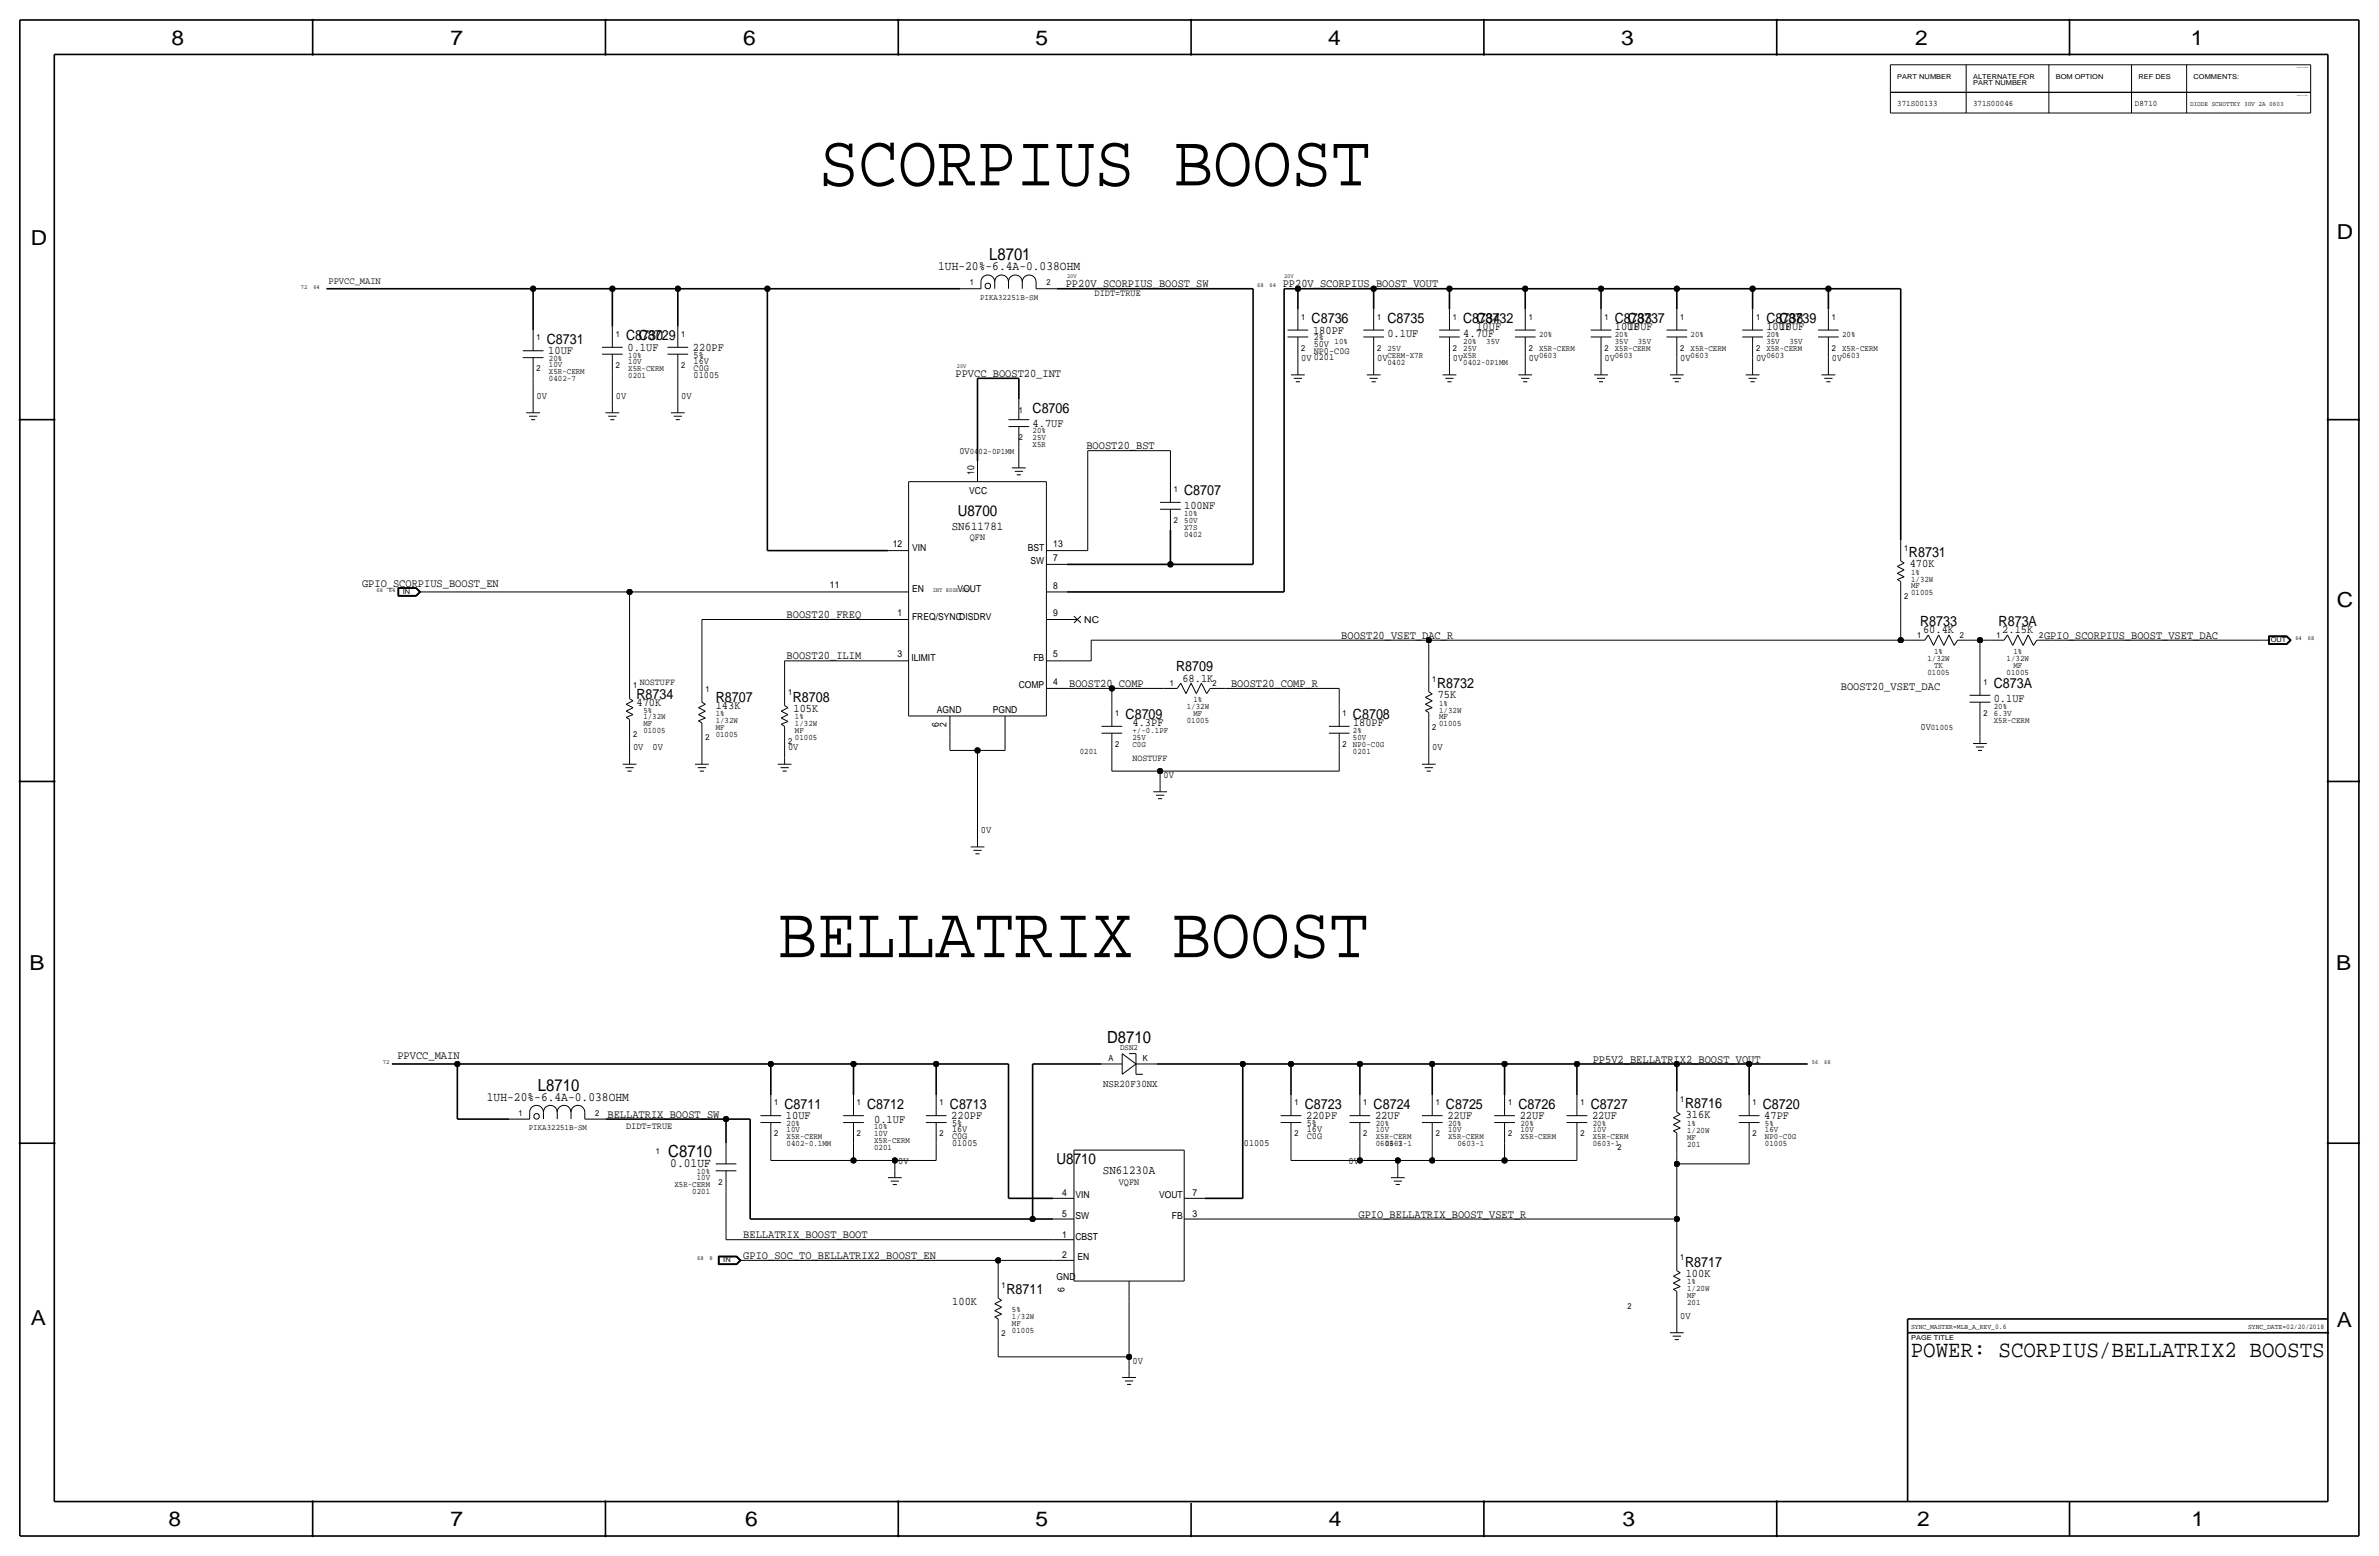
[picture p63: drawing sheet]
<svg xmlns="http://www.w3.org/2000/svg" width="877mm" height="574mm" viewBox="0 0 877 574" stroke-linecap="round" stroke-linejoin="round" font-family="sans-serif">
<defs><g id="words">
<g font-size="27.1">
<text x="302" y="68.3">SCORPIUS BOOST</text>
<text x="286.7" y="352.8">BELLATRIX BOOST</text>
</g>
<text font-size="8.6" x="704.4" y="500.1">POWER: SCORPIUS/BELLATRIX2 BOOSTS</text>
<g font-size="7.6">
<text x="63.2" y="16.5">8</text>
<text x="166.1" y="16.5">7</text>
<text x="274" y="16.5">6</text>
<text x="381.7" y="16.5">5</text>
<text x="489.7" y="16.5">4</text>
<text x="597.6" y="16.5">3</text>
<text x="706.1" y="16.5">2</text>
<text x="807.7" y="16.5">1</text>
<text x="861.5" y="88.1">D</text>
<text x="11.4" y="90.4">D</text>
<text x="861.5" y="223.8">C</text>
<text x="10.9" y="357.6">B</text>
<text x="861.3" y="357.4">B</text>
<text x="11.4" y="488.4">A</text>
<text x="861.5" y="489.2">A</text>
<text x="62.2" y="562.6">8</text>
<text x="166.1" y="562.6">7</text>
<text x="274.8" y="562.6">6</text>
<text x="381.7" y="562.6">5</text>
<text x="489.9" y="562.6">4</text>
<text x="598.1" y="562.6">3</text>
<text x="706.8" y="562.6">2</text>
<text x="807.9" y="562.6">1</text>
</g>
<g font-size="6.2">
<text x="364.7" y="96">L8701</text>
<text x="408.2" y="384.3">D8710</text>
<text x="198.3" y="402.1">L8710</text>
<text x="246.4" y="426.5">C8710</text>
</g>
<g font-size="5.6">
<text x="353.1" y="190.2">U8700</text>
<text x="389.5" y="429">U8710</text>
</g>
<g font-size="5.2">
<text x="483.6" y="119.1">C8736</text>
<text x="511.5" y="119.1">C8735</text>
<text x="539.4" y="119.1">C8734</text>
<text x="544.3" y="119.1">C8732</text>
<text x="595.3" y="119.1">C8733</text>
<text x="600.2" y="119.1">C8737</text>
<text x="651.2" y="119.1">C8738</text>
<text x="656.1" y="119.1">C8739</text>
<text x="230.8" y="125.5">C8730</text>
<text x="235.5" y="125.5">C8729</text>
<text x="201.6" y="126.7">C8731</text>
<text x="380.7" y="152.1">C8706</text>
<text x="436.6" y="182.6">C8707</text>
<text x="703.8" y="205.2">R8731</text>
<text x="707.9" y="230.9">R8733</text>
<text x="736.8" y="230.9">R873A</text>
<text x="433.6" y="247.4">R8709</text>
<text x="234.6" y="257.6">R8734</text>
<text x="529.8" y="253.5">R8732</text>
<text x="735" y="253.7">C873A</text>
<text x="263.9" y="258.8">R8707</text>
<text x="292.3" y="258.6">R8708</text>
<text x="415" y="265.2">C8709</text>
<text x="498.8" y="265.2">C8708</text>
<text x="289.3" y="408.7">C8711</text>
<text x="319.7" y="408.7">C8712</text>
<text x="350.2" y="408.7">C8713</text>
<text x="481" y="408.7">C8723</text>
<text x="506.4" y="408.7">C8724</text>
<text x="533.1" y="408.7">C8725</text>
<text x="559.8" y="408.7">C8726</text>
<text x="586.4" y="408.7">C8727</text>
<text x="621.2" y="408.4">R8716</text>
<text x="649.9" y="408.7">C8720</text>
<text x="621.2" y="466.9">R8717</text>
<text x="371" y="477">R8711</text>
</g>
<g font-size="4.7">
<text x="345.9" y="99.6">1UH-20%-6.4A-0.038OHM</text>
<text x="179.5" y="405.6">1UH-20%-6.4A-0.038OHM</text>
<text x="247.1" y="430.3">0.01UF</text>
</g>
<text font-size="4.5" x="406.6" y="432.8">SN61230A</text>
<text font-size="4.4" x="350.9" y="195.3">SN611781</text>
<g font-size="4.3">
<text x="392.9" y="105.9">PP20V_SCORPIUS_BOOST_SW</text>
<text x="472.9" y="105.9">PP20V_SCORPIUS_BOOST_VOUT</text>
<text x="484.1" y="122.9">180PF</text>
<text x="511.5" y="124.2">0.1UF</text>
<text x="539.4" y="124.2">4.7UF</text>
<text x="544.3" y="121.7">10UF</text>
<text x="595.3" y="121.7">10UF</text>
<text x="600.2" y="121.7">10UF</text>
<text x="651.2" y="121.7">10UF</text>
<text x="656.1" y="121.7">10UF</text>
<text x="202.1" y="130.6">10UF</text>
<text x="231.3" y="129.3">0.1UF</text>
<text x="255.5" y="129.3">220PF</text>
<text x="352.2" y="138.9">PPVCC_BOOST20_INT</text>
<text x="380.7" y="157.2">4.7UF</text>
<text x="400.5" y="165.6">BOOST20_BST</text>
<text x="436.6" y="187.7">100NF</text>
<text x="704" y="209">470K</text>
<text x="133.5" y="216.4">GPIO_SCORPIUS_BOOST_EN</text>
<text x="290" y="227.8">BOOST20_FREQ</text>
<text x="709" y="233.4">60.4K</text>
<text x="738.2" y="233.4">2.15K</text>
<text x="494.5" y="235.5">BOOST20_VSET_DAC_R</text>
<text x="753.6" y="235.5">GPIO_SCORPIUS_BOOST_VSET_DAC</text>
<text x="290" y="243.1">BOOST20_ILIM</text>
<text x="435.9" y="251.2">68.1K</text>
<text x="394.2" y="253.2">BOOST20_COMP</text>
<text x="453.8" y="253.2">BOOST20_COMP_R</text>
<text x="530" y="257.3">75K</text>
<text x="678.6" y="254.5">BOOST20_VSET_DAC</text>
<text x="234.6" y="260.1">470K</text>
<text x="263.9" y="261.4">143K</text>
<text x="292.6" y="262.4">105K</text>
<text x="735" y="258.8">0.1UF</text>
<text x="417.5" y="267.7">4.3PF</text>
<text x="498.8" y="267.7">180PF</text>
<text x="146.5" y="390.4">PPVCC_MAIN</text>
<text x="587.2" y="391.7">PP5V2_BELLATRIX2_BOOST_VOUT</text>
<text x="224" y="412">BELLATRIX_BOOST_SW</text>
<text x="289.8" y="412.5">10UF</text>
<text x="322.3" y="413.8">0.1UF</text>
<text x="350.7" y="412.5">220PF</text>
<text x="481.5" y="412.5">220PF</text>
<text x="506.9" y="412.5">22UF</text>
<text x="533.6" y="412.5">22UF</text>
<text x="560.3" y="412.5">22UF</text>
<text x="586.9" y="412.5">22UF</text>
<text x="621.5" y="412.2">316K</text>
<text x="650.4" y="412.5">47PF</text>
<text x="500.8" y="448.8">GPIO_BELLATRIX_BOOST_VSET_R</text>
<text x="274" y="456.4">BELLATRIX_BOOST_BOOT</text>
<text x="274" y="464.1">GPIO_SOC_TO_BELLATRIX2_BOOST_EN</text>
<text x="621.5" y="470.7">100K</text>
<text x="351.1" y="481.1">100K</text>
</g>
<text font-size="3.8" x="406.7" y="400.5">NSR20F30NX</text>
<g font-size="3.6">
<text x="121.1" y="104.6">PPVCC_MAIN</text>
<text x="479.8" y="133.1">0V 0201</text>
<text x="507.7" y="133.1">0V</text>
<text x="535.6" y="133.1">0V</text>
<text x="563.6" y="133.1">0V</text>
<text x="591.5" y="133.1">0V</text>
<text x="619.5" y="133.1">0V</text>
<text x="647.4" y="133.1">0V</text>
<text x="675.3" y="133.1">0V</text>
<text x="197.8" y="147.1">0V</text>
<text x="227" y="147.1">0V</text>
<text x="251.2" y="147.1">0V</text>
<text x="353.7" y="167.4">0V</text>
<text x="708" y="269">0V</text>
<text x="233.4" y="276.6">0V</text>
<text x="240.6" y="276.6">0V</text>
<text x="290.5" y="276.6">0V</text>
<text x="528" y="276.6">0V</text>
<text x="429" y="286.8">0V</text>
<text x="361.6" y="307.1">0V</text>
<text x="331.2" y="429">0V</text>
<text x="497.1" y="429">0V</text>
<text x="619.5" y="486.2">0V</text>
<text x="417.5" y="502.7">0V</text>
</g>
<g font-size="3.5">
<text x="403.6" y="109">DIDT=TRUE</text>
<text x="484.3" y="125.5">2%</text>
<text x="255.7" y="131.8">5%</text>
<text x="484.3" y="127.8">50V</text>
<text x="484.3" y="130.3">NP0-C0G</text>
<text x="255.7" y="134.1">16V</text>
<text x="255.7" y="136.7">C0G</text>
<text x="255.7" y="139.2">01005</text>
<text x="359.1" y="175" transform="rotate(-90 359.1 175)">10</text>
<text x="357.3" y="182.1">VCC</text>
<text x="329.2" y="201.7">12</text>
<text x="336.2" y="202.9">VIN</text>
<text x="357.5" y="199.1">QFN</text>
<text x="378.9" y="202.9">BST</text>
<text x="388.3" y="201.7">13</text>
<text x="379.9" y="208">SW</text>
<text x="388.3" y="206.8">7</text>
<text x="306" y="216.9">11</text>
<text x="336.2" y="218.2">EN</text>
<text x="353.1" y="218.2">VOUT</text>
<text x="388.3" y="216.9">8</text>
<text x="330.9" y="227.1">1</text>
<text x="388.3" y="227.1">9</text>
<text x="336.2" y="228.3">FREQ/SYNCDISDRV</text>
<text x="399.7" y="229.6">NC</text>
<text x="330.9" y="242.3">3</text>
<text x="336" y="243.6">ILIMIT</text>
<text x="381" y="243.6">FB</text>
<text x="388.3" y="242.3">5</text>
<text x="235.9" y="252.5">NOSTUFF</text>
<text x="375.6" y="253.7">COMP</text>
<text x="388.3" y="252.5">4</text>
<text x="345.4" y="262.6">AGND</text>
<text x="366" y="262.6">PGND</text>
<text x="346.1" y="267.9" transform="rotate(-90 346.1 267.9)">6</text>
<text x="348.9" y="267.9" transform="rotate(-90 348.9 267.9)">2</text>
<text x="417.5" y="280.4">NOSTUFF</text>
<text x="230.8" y="416.3">DIDT=TRUE</text>
<text x="351" y="417.3">16V</text>
<text x="351" y="419.9">C0G</text>
<text x="351" y="415">5%</text>
<text x="481.8" y="415">5%</text>
<text x="481.8" y="417.3">16V</text>
<text x="481.8" y="419.9">C0G</text>
<text x="351" y="422.4">01005</text>
<text x="458.6" y="422.4">01005</text>
<text x="412.5" y="436.6">VQFN</text>
<text x="391.6" y="440.9">4</text>
<text x="396.4" y="441.7">VIN</text>
<text x="427.3" y="441.7">VOUT</text>
<text x="439.6" y="440.9">7</text>
<text x="391.6" y="448.6">5</text>
<text x="396.4" y="449.3">SW</text>
<text x="432" y="449.3">FB</text>
<text x="439.6" y="448.6">3</text>
<text x="391.6" y="456.2">1</text>
<text x="396.4" y="456.9">CBST</text>
<text x="391.6" y="463.8">2</text>
<text x="397.2" y="464.6">EN</text>
<text x="389.5" y="471.7">GND</text>
<text x="392.4" y="476.2" transform="rotate(-90 392.4 476.2)">6</text>
</g>
<g font-size="3.1">
<text x="699.5" y="39.1">371S00133</text>
<text x="727.4" y="39.1">371S00046</text>
<text x="787.1" y="39.1">D8710</text>
<text x="357.6" y="105.2">1</text>
<text x="385.8" y="105.2">2</text>
<text x="361.3" y="110.5">PIKA32251B-SM</text>
<text x="479.8" y="117.9">1</text>
<text x="507.7" y="117.9">1</text>
<text x="535.6" y="117.9">1</text>
<text x="563.6" y="117.9">1</text>
<text x="591.5" y="117.9">1</text>
<text x="619.5" y="117.9">1</text>
<text x="647.4" y="117.9">1</text>
<text x="675.3" y="117.9">1</text>
<text x="197.8" y="125.5">1</text>
<text x="227" y="124.2">1</text>
<text x="251.2" y="124.2">1</text>
<text x="567.4" y="124.2">20%</text>
<text x="595.3" y="124.2">20%</text>
<text x="623.3" y="124.2">20%</text>
<text x="651.2" y="124.2">20%</text>
<text x="679.1" y="124.2">20%</text>
<text x="231.6" y="131.8">10%</text>
<text x="479.8" y="129.3">2</text>
<text x="492" y="126.7">10%</text>
<text x="507.7" y="129.3">2</text>
<text x="511.5" y="129.3">25V</text>
<text x="511.5" y="131.8">CERM-X7R</text>
<text x="535.6" y="129.3">2</text>
<text x="539.4" y="129.3">25V</text>
<text x="539.4" y="131.8">X5R</text>
<text x="539.4" y="126.7">20%</text>
<text x="547.9" y="126.7">35V</text>
<text x="563.6" y="129.3">2</text>
<text x="567.4" y="131.8">0603</text>
<text x="567.4" y="129.3">X5R-CERM</text>
<text x="591.5" y="129.3">2</text>
<text x="595.3" y="126.7">35V</text>
<text x="595.3" y="129.3">X5R-CERM</text>
<text x="595.3" y="131.8">0603</text>
<text x="603.8" y="126.7">35V</text>
<text x="619.5" y="129.3">2</text>
<text x="623.3" y="131.8">0603</text>
<text x="623.3" y="129.3">X5R-CERM</text>
<text x="647.4" y="129.3">2</text>
<text x="651.2" y="129.3">X5R-CERM</text>
<text x="651.2" y="131.8">0603</text>
<text x="651.2" y="126.7">35V</text>
<text x="659.7" y="126.7">35V</text>
<text x="675.3" y="129.3">2</text>
<text x="679.1" y="129.3">X5R-CERM</text>
<text x="679.1" y="131.8">0603</text>
<text x="197.8" y="136.9">2</text>
<text x="202.4" y="133.1">20%</text>
<text x="202.4" y="135.4">10V</text>
<text x="202.4" y="137.9">X5R-CERM</text>
<text x="227" y="135.6">2</text>
<text x="231.6" y="134.1">10V</text>
<text x="231.6" y="136.7">X5R-CERM</text>
<text x="251.2" y="135.6">2</text>
<text x="511.5" y="134.4">0402</text>
<text x="539.4" y="134.4">0402-0P1MM</text>
<text x="202.4" y="140.5">0402-7</text>
<text x="231.6" y="139.2">0201</text>
<text x="375.6" y="152.1">1</text>
<text x="380.7" y="159.8">20%</text>
<text x="357.5" y="167.4">0402-0P1MM</text>
<text x="375.6" y="162.3">2</text>
<text x="380.7" y="162.3">25V</text>
<text x="380.7" y="164.8">X5R</text>
<text x="432.8" y="181.4">1</text>
<text x="436.6" y="190.2">10%</text>
<text x="432.8" y="192.8">2</text>
<text x="436.6" y="197.9">0402</text>
<text x="436.6" y="195.3">X7S</text>
<text x="436.6" y="192.8">50V</text>
<text x="702" y="202.9">1</text>
<text x="704.5" y="214.4">1/32W</text>
<text x="704.5" y="211.8">1%</text>
<text x="702" y="220.7">2</text>
<text x="704.5" y="216.9">MF</text>
<text x="704.5" y="219.5">01005</text>
<text x="706.8" y="235.2">1</text>
<text x="722.6" y="235.2">2</text>
<text x="736" y="235.2">1</text>
<text x="751.8" y="235.2">2</text>
<text x="710.6" y="243.6">1/32W</text>
<text x="713.1" y="241">1%</text>
<text x="739.8" y="243.6">1/32W</text>
<text x="742.3" y="241">1%</text>
<text x="528" y="251.2">1</text>
<text x="710.6" y="248.7">01005</text>
<text x="713.1" y="246.1">TK</text>
<text x="739.8" y="248.7">01005</text>
<text x="742.3" y="246.1">MF</text>
<text x="233.4" y="253.7">1</text>
<text x="260" y="255">1</text>
<text x="290.5" y="256.3">1</text>
<text x="431.2" y="253">1</text>
<text x="447" y="253">2</text>
<text x="731.2" y="252.5">1</text>
<text x="237.2" y="262.6">5%</text>
<text x="263.9" y="263.9">1%</text>
<text x="411.2" y="263.9">1</text>
<text x="437.5" y="261.4">1/32W</text>
<text x="440" y="263.9">MF</text>
<text x="440" y="258.8">1%</text>
<text x="495" y="263.9">1</text>
<text x="530.6" y="260.1">1%</text>
<text x="530.6" y="262.6">1/32W</text>
<text x="731.2" y="263.9">2</text>
<text x="735" y="263.9">6.3V</text>
<text x="735" y="261.4">20%</text>
<text x="237.2" y="265.2">1/32W</text>
<text x="237.2" y="267.7">MF</text>
<text x="263.9" y="266.4">1/32W</text>
<text x="263.9" y="269">MF</text>
<text x="293.1" y="265.2">1%</text>
<text x="293.1" y="267.7">1/32W</text>
<text x="437.5" y="266.4">01005</text>
<text x="528" y="269">2</text>
<text x="530.6" y="267.7">01005</text>
<text x="530.6" y="265.2">MF</text>
<text x="711.8" y="269">01005</text>
<text x="735" y="266.4">X5R-CERM</text>
<text x="233.4" y="271.5">2</text>
<text x="237.2" y="270.3">01005</text>
<text x="260" y="272.8">2</text>
<text x="263.9" y="271.5">01005</text>
<text x="290.5" y="274.1">2</text>
<text x="293.1" y="272.8">01005</text>
<text x="293.1" y="270.3">MF</text>
<text x="411.2" y="275.3">2</text>
<text x="417.5" y="275.3">C0G</text>
<text x="417.5" y="272.8">25V</text>
<text x="417.5" y="270.3">+/-0.1PF</text>
<text x="495" y="275.3">2</text>
<text x="498.8" y="275.3">NP0-C0G</text>
<text x="498.8" y="270.3">2%</text>
<text x="498.8" y="272.8">50V</text>
<text x="398.1" y="277.9">0201</text>
<text x="498.8" y="277.9">0201</text>
<text x="413" y="387.1">DSN2</text>
<text x="408.6" y="390.9">A</text>
<text x="421.3" y="390.9">K</text>
<text x="285.4" y="407.4">1</text>
<text x="315.9" y="407.4">1</text>
<text x="346.4" y="407.4">1</text>
<text x="477.2" y="407.4">1</text>
<text x="502.6" y="407.4">1</text>
<text x="529.3" y="407.4">1</text>
<text x="556" y="407.4">1</text>
<text x="582.6" y="407.4">1</text>
<text x="619.5" y="406.1">1</text>
<text x="646.1" y="407.4">1</text>
<text x="191.2" y="411.2">1</text>
<text x="219.4" y="411.2">2</text>
<text x="195" y="416.6">PIKA32251B-SM</text>
<text x="285.4" y="418.8">2</text>
<text x="290" y="419.9">X5R-CERM</text>
<text x="290" y="415">20%</text>
<text x="290" y="417.3">10V</text>
<text x="315.9" y="418.8">2</text>
<text x="322.3" y="416.3">10%</text>
<text x="322.3" y="418.8">10V</text>
<text x="346.4" y="418.8">2</text>
<text x="477.2" y="418.8">2</text>
<text x="502.6" y="418.8">2</text>
<text x="507.2" y="417.3">10V</text>
<text x="507.2" y="419.9">X5R-CERM</text>
<text x="507.2" y="415">20%</text>
<text x="529.3" y="418.8">2</text>
<text x="533.9" y="417.3">10V</text>
<text x="533.9" y="415">20%</text>
<text x="533.9" y="419.9">X5R-CERM</text>
<text x="556" y="418.8">2</text>
<text x="560.5" y="417.3">10V</text>
<text x="560.5" y="415">20%</text>
<text x="560.5" y="419.9">X5R-CERM</text>
<text x="582.6" y="418.8">2</text>
<text x="587.2" y="419.9">X5R-CERM</text>
<text x="587.2" y="417.3">10V</text>
<text x="587.2" y="415">20%</text>
<text x="622" y="417.6">1/20W</text>
<text x="622" y="415">1%</text>
<text x="646.1" y="418.8">2</text>
<text x="650.7" y="417.3">16V</text>
<text x="650.7" y="419.9">NP0-C0G</text>
<text x="650.7" y="415">5%</text>
<text x="241.8" y="425.2">1</text>
<text x="290" y="422.4">0402-0.1MM</text>
<text x="322.3" y="421.4">X5R-CERM</text>
<text x="322.3" y="423.9">0201</text>
<text x="507.2" y="422.4">0603-1</text>
<text x="510.7" y="422.4">0603-1</text>
<text x="537.3" y="422.4">0603-1</text>
<text x="587.2" y="422.4">0603-1</text>
<text x="596.4" y="423.9">2</text>
<text x="622" y="422.7">201</text>
<text x="622" y="420.1">MF</text>
<text x="650.7" y="422.4">01005</text>
<text x="248.6" y="437.6">X5R-CERM</text>
<text x="256.9" y="432.8">10%</text>
<text x="256.9" y="435.1">10V</text>
<text x="264.9" y="436.6">2</text>
<text x="255.2" y="440.2">0201</text>
<text x="619.5" y="464.6">1</text>
<text x="622" y="473.5">1%</text>
<text x="369.3" y="474.7">1</text>
<text x="622" y="476">1/20W</text>
<text x="622" y="478.5">MF</text>
<text x="373.1" y="483.6">5%</text>
<text x="600" y="482.3">2</text>
<text x="622" y="481.1">201</text>
<text x="373.1" y="488.7">MF</text>
<text x="373.1" y="486.2">1/32W</text>
<text x="373.1" y="491.2">01005</text>
<text x="369.3" y="492.5">2</text>
</g>
<g font-size="2.6">
<text x="704.5" y="490">SYNC_MASTER=MLB_A_REV_0.6</text>
<text x="828.8" y="490">SYNC_DATE=02/20/2018</text>
</g>
<g font-size="2.5">
<text x="699.5" y="29">PART NUMBER</text>
<text x="727.4" y="29">ALTERNATE FOR</text>
<text x="757.9" y="29">BOM OPTION</text>
<text x="788.4" y="29">REF DES</text>
<text x="808.7" y="29">COMMENTS:</text>
<text x="727.4" y="31.5">PART NUMBER</text>
<text x="807.4" y="39.1">DIODE SCHOTTKY 30V 2A 0603</text>
<text x="148.5" y="218.9">IN</text>
<text x="837.1" y="236.7">OUT</text>
<text x="266.6" y="465.3">IN</text>
<text x="704.5" y="493.8">PAGE TITLE</text>
</g>
<g font-size="2.3">
<text x="110.9" y="106.4">72</text>
<text x="115.5" y="106.4">64</text>
<text x="463.5" y="105.9">68</text>
<text x="468.1" y="105.9">64</text>
<text x="138.8" y="218.2">68</text>
<text x="143.4" y="218.2">64</text>
<text x="343.9" y="218.2">INT 800K PD</text>
<text x="846.2" y="236">64</text>
<text x="850.8" y="236">68</text>
<text x="141.2" y="392.2">72</text>
<text x="668" y="392.2">56</text>
<text x="672.5" y="392.2">68</text>
<text x="257" y="464.6">68</text>
<text x="261.6" y="464.6">8</text>
</g>
<g font-size="2.2">
<text x="393.4" y="102.6">20V</text>
<text x="473.4" y="102.6">20V</text>
<text x="352.8" y="135.6">20V</text>
</g>
<g font-size=".4">
<text x="846.8" y="25.1">TABLE_ALT_HEAD</text>
<text x="846.8" y="35.3">TABLE_ALT_ITEM</text>
</g>
</g></defs>
<g fill="none" stroke="#000" stroke-width=".6">
<path d="M7.3 7.4v558.8zM7.3 7.4h862.3zM115.3 7.4v12.7zM223.2 7.4v12.7zM331.2 7.4v12.7zM439.1 7.4v12.7zM547.1 7.4v12.7zM655 7.4v12.7zM763 7.4v12.7zM869.6 7.4v558.8zM20 20.1v533.4zM20 20.1h838.2z"/>
<path d="M858.2 20.1v533.4zM120.3 106.4h76.2zM196.5 106.4h29.3zM196.5 106.4v15.3zM225.8 106.4h24.1zM225.8 106.4v14zM249.9 106.4h33zM249.9 106.4v14zM282.9 106.4h71.1zM282.9 106.4v96.5zM389.6 106.4h72.4zM462 106.4v101.6z"/>
<path d="M473.4 106.4v111.8zM473.4 106.4h5.1zM478.5 106.4h27.9zM478.5 106.4v7.6zM506.4 106.4h28zM506.4 106.4v7.6zM534.4 106.4h27.9zM534.4 106.4v7.6zM562.3 106.4h27.9zM562.3 106.4v7.6zM590.2 106.4h28zM590.2 106.4v7.6z"/>
<path d="M618.2 106.4h27.9zM618.2 106.4v7.6zM646.1 106.4h28zM646.1 106.4v7.6zM674.1 106.4h26.6zM674.1 106.4v7.6zM700.7 106.4v92.7zM360.4 139.4v30.5zM360.4 139.4h15.2zM375.6 139.4v7.7zM7.3 154.7h12.7zM858.2 154.7h11.4z"/>
<path d="M431.5 195.3v12.7zM282.9 202.9h44.5zM393.4 208h38.1zM393.4 218.2h80zM431.5 208h30.5zM7.3 288h12.7zM858.2 288h11.4zM144.5 392.2h24.1zM168.6 392.2v20.3zM168.6 392.2h115.6zM284.2 392.2h30.5zM284.2 392.2v11.4z"/>
<path d="M314.7 392.2h30.4zM314.7 392.2v11.4zM345.1 392.2h26.7zM345.1 392.2v11.4zM371.8 392.2v49.5zM380.7 392.2v57.1zM380.7 392.2h25.4zM426.4 392.2h31.8zM458.2 392.2h17.7zM458.2 392.2v49.5zM475.9 392.2h25.4zM475.9 392.2v11.4z"/>
<path d="M501.3 392.2h26.7zM501.3 392.2v11.4zM528 392.2h26.7zM528 392.2v11.4zM554.7 392.2h26.7zM554.7 392.2v11.4zM581.4 392.2h36.8zM581.4 392.2v11.4zM618.2 392.2h26.7zM618.2 392.2v10.1zM644.9 392.2v11.4zM644.9 392.2h21.5z"/>
<path d="M168.6 412.5h19.1zM223.2 412.5h44.5zM267.7 412.5h8.9zM267.7 412.5v8.9zM276.6 412.5v36.8zM7.3 421.4h12.7zM858.2 421.4h11.4zM276.6 449.3h104.1zM371.8 441.7h16.5zM380.7 449.3h7.6zM444.2 441.7h14zM703.3 486.2h154.9z"/>
<path d="M703.3 486.2v5zM703.3 491.2h154.9zM703.3 491.2v62.3zM20 553.5h838.2zM115.3 553.5v12.7zM223.2 553.5v12.7zM331.2 553.5v12.7zM439.1 554v12.2zM547.1 553.5v12.7zM655 553.5v12.7zM763 553.5v12.7zM7.3 566.2h862.3z"/>
</g>
<g fill="none" stroke="#000" stroke-width=".37">
<path d="M696.9 34v7.7zM696.9 34h155zM696.9 23.9v10.1zM696.9 23.9h155zM724.9 34v7.7zM724.9 23.9v10.1zM755.3 34v7.7zM755.3 23.9v10.1zM785.8 34v7.7zM785.8 23.9v10.1zM806.1 34v7.7zM806.1 23.9v10.1z"/>
<path d="M851.9 34v7.7zM851.9 23.9v10.1zM696.9 41.7h155zM354 106.4h7.6zM361.6 103.9v2.5zM361.6 103.9a2.54 2.54 0 0 1 2.6-2.5 2.54 2.54 0 0 1 2.5 2.5 2.54 2.54 0 0 1 2.6-2.5 2.54 2.54 0 0 1 2.5 2.5 2.54 2.54 0 0 1 2.5-2.5 2.54 2.54 0 0 1 2.6 2.5 2.54 2.54 0 0 1 2.5-2.5 2.54 2.54 0 0 1 2.6 2.5M366.7 103.9v2.5zM371.8 103.9v2.5zM376.9 103.9v2.5zM382 103.9v2.5zM382 106.4h7.6zM478.5 114v7.7z"/>
<path d="M506.4 114v7.7zM534.4 114v7.7zM562.3 114v7.7zM590.2 114v7.7zM618.2 114v7.7zM646.1 114v7.7zM674.1 114v7.7zM192.7 129.3h7.7zM192.7 131.8h7.7zM196.5 139.4v10.2zM196.5 121.7v7.6zM196.5 131.8v7.6z"/>
<path d="M221.9 128h7.7zM221.9 130.6h7.7zM225.8 138.2v11.4zM225.8 120.4v7.6zM225.8 130.6v7.6zM246.1 128h7.6zM246.1 130.6h7.6zM249.9 138.2v11.4zM249.9 120.4v7.6zM249.9 130.6v7.6zM474.7 121.7h7.6zM474.7 124.2h7.6z"/>
<path d="M475.9 138.2h5.1zM477 139.4h3zM478.5 131.8v3.8zM478.5 124.2v7.6zM478.5 135.6v2.6zM502.6 121.7h7.6zM502.6 124.2h7.6zM503.9 138.2h5.1zM504.9 139.4h3.1zM506.4 131.8v3.8zM506.4 124.2v7.6zM506.4 135.6v2.6z"/>
<path d="M530.6 121.7h7.6zM530.6 124.2h7.6zM531.8 138.2h5.1zM532.8 139.4h3.1zM534.4 131.8v3.8zM534.4 124.2v7.6zM534.4 135.6v2.6zM558.5 121.7h7.6zM558.5 124.2h7.6zM559.8 138.2h5zM560.8 139.4h3zM562.3 131.8v3.8z"/>
<path d="M562.3 124.2v7.6zM562.3 135.6v2.6zM586.4 121.7h7.7zM586.4 124.2h7.7zM587.7 138.2h5.1zM588.7 139.4h3.1zM590.2 131.8v3.8zM590.2 124.2v7.6zM590.2 135.6v2.6zM614.4 121.7h7.6zM614.4 124.2h7.6zM615.6 138.2h5.1z"/>
<path d="M616.7 139.4h3zM618.2 131.8v3.8zM618.2 124.2v7.6zM618.2 135.6v2.6zM642.3 121.7h7.6zM642.3 124.2h7.6zM643.6 138.2h5.1zM644.6 139.4h3.1zM646.1 131.8v3.8zM646.1 124.2v7.6zM646.1 135.6v2.6zM670.3 121.7h7.6z"/>
<path d="M670.3 124.2h7.6zM671.5 138.2h5.1zM672.5 139.4h3.1zM674.1 131.8v3.8zM674.1 124.2v7.6zM674.1 135.6v2.6zM194 152.1h5.1zM195 153.4h3.1zM195.8 154.7h1.5zM196.5 149.6v2.5zM223.2 152.1h5.1zM224.2 153.4h3.1z"/>
<path d="M225 154.7h1.5zM225.8 149.6v2.5zM247.3 152.1h5.1zM248.4 153.4h3zM249.1 154.7h1.5zM249.9 149.6v2.5zM371.8 154.7h7.6zM371.8 157.2h7.6zM375.6 147.1v7.6zM375.6 157.2v7.6zM477.7 140.7h1.5zM505.7 140.7h1.5z"/>
<path d="M533.6 140.7h1.5zM561.5 140.7h1.6zM589.5 140.7h1.5zM617.4 140.7h1.5zM645.4 140.7h1.5zM673.3 140.7h1.5zM335 177.5h50.8zM335 177.5v86.4zM360.4 169.9v7.6zM373.1 172.5h5.1zM374.1 173.7h3zM374.9 175h1.5z"/>
<path d="M375.6 164.8v5.1zM375.6 169.9v2.6zM385.8 177.5v86.4zM401 166.1v36.8zM401 166.1h30.5zM431.5 166.1v11.4zM431.5 177.5v7.7zM427.7 185.2h7.6zM427.7 187.7h7.6zM431.5 187.7v7.6zM700.7 199.1v7.7zM146.7 216.6v3.2z"/>
<path d="M146.7 219.8h6.8zM146.7 216.6h6.8zM146.8 216.7h6.7zM146.8 216.7v3zM146.8 219.7h6.7zM146.9 216.8h6.5zM146.9 216.8v2.8zM146.9 219.6h6.5zM147 216.9h6.4zM147 216.9v2.6zM147 219.5h6.4zM153.4 216.9l1.2 1.3z"/>
<path d="M153.4 216.8l1.4 1.4zM153.5 216.7l1.4 1.5zM153.5 216.6l1.6 1.6zM153.5 219.8l1.6-1.6zM154.6 218.2h2.6zM154.6 218.2l-1.2 1.3zM154.8 218.2l-1.4 1.4zM154.9 218.2l-1.4 1.5zM157.2 218.2h74.9zM232.1 218.2h95.3zM232.1 218.2v31.7zM327.4 218.2h7.6z"/>
<path d="M327.4 202.9h7.6zM385.8 202.9h7.6zM385.8 218.2h7.6zM385.8 208h7.6zM393.4 202.9h7.6zM699.5 213.6l1.2 .8zM699.5 213.6l2.5-1zM699.5 211.3l2.5 1.3zM699.5 211.3l2.5-1.2zM699.5 208.8l2.5 1.3zM699.5 208.8l2.5-1.3zM700.7 214.4v7.6z"/>
<path d="M700.7 206.8l1.3 .7zM258.8 228.3h68.6zM258.8 228.3v22.9zM327.4 228.3h7.6zM385.8 228.3h7.6zM393.4 228.3h3.8zM395.9 229.6l2.6-2.5zM395.9 227.1l2.6 2.5zM402.3 236v7.6zM402.3 236h124.4zM526.7 236h174zM526.7 236v11.4z"/>
<path d="M700.7 222v14zM700.7 236h3.8zM704.5 236h5.1zM710.9 234l-1.3 2zM710.9 234l1.9 3.9zM714.7 234l-1.9 3.9zM714.7 234l1.9 3.9zM718.5 234l1.9 3.9zM718.5 234l-1.9 3.9zM721.7 236h5.7zM721.7 236l-1.3 1.9zM727.4 236h2.5z"/>
<path d="M729.9 236h3.9zM729.9 236v12.7zM733.8 236h5zM740.1 234l-1.3 2zM740.1 234l1.9 3.9zM743.9 234l-1.9 3.9zM743.9 234l1.9 3.9zM747.7 234l2 3.9zM747.7 234l-1.9 3.9zM750.9 236h5.7zM750.9 236l-1.2 1.9zM756.6 236h77.5z"/>
<path d="M834.1 236h2.5zM836.3 234.4h6.8zM836.3 237.5h6.8zM836.3 234.4v3.1zM836.4 234.5h6.7zM836.4 234.5v2.9zM836.4 237.4h6.7zM836.5 234.6h6.5zM836.5 234.6v2.7zM836.5 237.3h6.5zM836.6 234.7h6.4zM836.6 234.7v2.5z"/>
<path d="M836.6 237.2h6.4zM843 234.7l1.2 1.3zM843 234.6l1.4 1.4zM843 237.3l1.4-1.3zM843.1 234.5l1.4 1.5zM843.1 237.4l1.4-1.4zM843.1 234.4l1.6 1.6zM844.2 236l-1.2 1.2zM844.7 236l-1.6 1.5zM230.8 259.6l2.6 1.3zM230.8 259.6l2.6-1.3zM232.1 249.9v7.7z"/>
<path d="M232.1 257.6l1.3 .7zM258.8 251.2v7.6zM258.8 258.8l1.2 .8zM289.3 243.6h38.1zM289.3 243.6v8.9zM289.3 252.5v7.6zM327.4 243.6h7.6zM385.8 243.6h7.6zM385.8 253.7h7.6zM393.4 243.6h8.9zM393.4 253.7h16.5zM409.9 253.7h19.1z"/>
<path d="M409.9 253.7v6.4zM429 253.7h5zM435.3 251.8l-1.3 1.9zM435.3 251.8l1.9 3.9zM439.1 251.8l-1.9 3.9zM439.1 251.8l1.9 3.9zM442.9 251.8l2 3.9zM442.9 251.8l-1.9 3.9zM446.1 253.7h5.7zM446.1 253.7l-1.2 2zM451.8 253.7h41.9zM493.7 253.7v6.4z"/>
<path d="M525.5 259.6l2.5 1.3zM525.5 259.6l2.5-1.3zM525.5 257l2.5 1.3zM525.5 257l2.5-1.2zM526.7 247.4v7.6zM526.7 255l1.3 .8zM726.1 256.3h7.7zM726.1 258.8h7.7zM729.9 248.7v7.6zM729.9 258.8v7.6zM230.8 264.4l1.3 .8zM230.8 264.4l2.6-1z"/>
<path d="M230.8 262.1l2.6 1.3zM230.8 262.1l2.6-1.2zM232.1 272.8v6.3zM232.1 265.2v7.6zM232.1 279.1v2.6zM257.5 265.7l1.3 .7zM257.5 265.7l2.5-1zM257.5 263.4l2.5 1.3zM257.5 263.4l2.5-1.3zM257.5 260.9l2.5 1.2zM257.5 260.9l2.5-1.3zM258.8 274.1v5z"/>
<path d="M258.8 266.4v7.7zM258.8 279.1v2.6zM288 267l1.3 .7zM288 267l2.5-1.1zM288 264.7l2.5 1.2zM288 264.7l2.5-1.3zM288 262.1l2.5 1.3zM288 262.1l2.5-1.2zM289.3 275.3v3.8zM289.3 267.7v7.6zM289.3 260.1l1.2 .8zM289.3 279.1v2.6z"/>
<path d="M335 263.9h50.8zM350.2 271.5v5.1zM350.2 276.6h10.2zM350.2 263.9v7.6zM360.4 276.6h10.1zM360.4 276.6v33zM370.5 271.5v5.1zM370.5 263.9v7.6zM406.1 267.7h7.6zM406.1 270.3h7.6zM409.9 277.9v6.3zM409.9 260.1v7.6z"/>
<path d="M409.9 270.3v7.6zM489.9 267.7h7.6zM489.9 270.3h7.6zM493.7 277.9v6.3zM493.7 260.1v7.6zM493.7 270.3v7.6zM525.5 261.9l1.2 .7zM525.5 261.9l2.5-1zM526.7 270.3v8.8zM526.7 262.6v7.7zM526.7 279.1v2.6zM727.4 274.1h5.1z"/>
<path d="M728.4 275.3h3.1zM729.2 276.6h1.5zM729.9 266.4v5.1zM729.9 271.5v2.6zM229.6 281.7h5zM230.6 283h3zM231.3 284.2h1.6zM256.2 281.7h5.1zM257.3 283h3zM258 284.2h1.5zM286.7 281.7h5.1zM287.7 283h3.1z"/>
<path d="M288.5 284.2h1.5zM409.9 284.2h17.8zM425.1 291.8h5.1zM426.2 293.1h3zM426.9 294.4h1.5zM427.7 284.2h66zM427.7 284.2v5.1zM427.7 289.3v2.5zM524.2 281.7h5.1zM525.2 283h3.1zM526 284.2h1.5zM357.8 312.2h5.1z"/>
<path d="M358.9 313.4h3zM359.6 314.7h1.5zM360.4 309.6v2.6zM406.1 392.2h7.6zM413.7 388.4l5.1 3.8zM413.7 396l5.1-3.8zM413.7 388.4v7.6zM416.3 388.4h2.5zM418.8 392.2h7.6zM418.8 396h2.5zM418.8 388.4v7.6zM187.7 412.5h7.6z"/>
<path d="M195.3 410v2.5zM195.3 410a2.54 2.54 0 0 1 2.5-2.6 2.54 2.54 0 0 1 2.6 2.6 2.54 2.54 0 0 1 2.5-2.6 2.54 2.54 0 0 1 2.5 2.6 2.54 2.54 0 0 1 2.6-2.6 2.54 2.54 0 0 1 2.5 2.6 2.54 2.54 0 0 1 2.6-2.6 2.54 2.54 0 0 1 2.5 2.6M200.4 410v2.5zM205.4 410v2.5zM210.5 410v2.5zM215.6 410v2.5zM215.6 412.5h7.6zM280.4 411.2h7.6zM280.4 413.8h7.6zM284.2 403.6v7.6zM284.2 413.8v7.6zM310.8 411.2h7.7z"/>
<path d="M310.8 413.8h7.7zM314.7 403.6v7.6zM314.7 413.8v7.6zM341.3 411.2h7.6zM341.3 413.8h7.6zM345.1 403.6v7.6zM345.1 413.8v7.6zM472.1 411.2h7.7zM472.1 413.8h7.7zM475.9 403.6v7.6zM475.9 413.8v7.6zM497.5 411.2h7.7z"/>
<path d="M497.5 413.8h7.7zM501.3 403.6v7.6zM501.3 413.8v7.6zM524.2 411.2h7.6zM524.2 413.8h7.6zM528 403.6v7.6zM528 413.8v7.6zM550.9 411.2h7.6zM550.9 413.8h7.6zM554.7 403.6v7.6zM554.7 413.8v7.6zM577.5 411.2h7.7z"/>
<path d="M577.5 413.8h7.7zM581.4 403.6v7.6zM581.4 413.8v7.6zM616.9 416.8l1.3 .8zM616.9 416.8l2.6-1zM616.9 414.5l2.6 1.3zM616.9 414.5l2.6-1.2zM616.9 412l2.6 1.3zM616.9 412l2.6-1.3zM618.2 417.6v7.6zM618.2 402.3v7.7zM618.2 410l1.3 .7z"/>
<path d="M641 411.2h7.7zM641 413.8h7.7zM644.9 403.6v7.6zM644.9 413.8v7.6zM263.9 429h7.6zM263.9 431.5h7.6zM267.7 439.2v17.7zM267.7 421.4v7.6zM267.7 431.5v7.7zM284.2 427.7h30.5zM284.2 421.4v6.3zM314.7 427.7h15.2z"/>
<path d="M314.7 421.4v6.3zM327.4 434.1h5zM328.4 435.4h3zM329.1 436.6h1.6zM329.9 427.7h15.2zM329.9 427.7v3.8zM329.9 431.5v2.6zM345.1 421.4v6.3zM395.9 423.9h40.7zM395.9 423.9v48.3zM436.6 423.9v48.3zM475.9 421.4v6.3z"/>
<path d="M475.9 427.7h25.4zM501.3 427.7h14zM501.3 421.4v6.3zM512.8 434.1h5.1zM513.8 435.4h3zM514.6 436.6h1.5zM515.3 427.7h12.7zM515.3 427.7v3.8zM515.3 431.5v2.6zM528 427.7h26.7zM528 421.4v6.3zM554.7 427.7h26.7z"/>
<path d="M554.7 421.4v6.3zM581.4 421.4v6.3zM618.2 429v20.3zM618.2 429h26.7zM618.2 425.2v3.8zM644.9 421.4v7.6zM267.7 456.9h120.6zM388.3 449.3h7.6zM388.3 441.7h7.6zM388.3 456.9h7.6zM436.6 441.7h7.6zM436.6 449.3h7.6z"/>
<path d="M444.2 449.3h174zM618.2 449.3v11.5zM264.8 463v3.1zM264.8 466.1h6.8zM264.8 463h6.8zM264.9 463.1h6.7zM264.9 463.1v2.9zM264.9 466h6.7zM265 463.2h6.5zM265 463.2v2.7zM265 465.9h6.5zM265.1 463.3h6.4z"/>
<path d="M265.1 463.3v2.5zM265.1 465.8h6.4zM271.5 463.3l1.2 1.3zM271.5 463.2l1.4 1.4zM271.5 465.9l1.4-1.3zM271.6 463.1l1.4 1.5zM271.6 466l1.4-1.4zM271.6 463l1.6 1.6zM272.7 464.6h2.6zM272.7 464.6l-1.2 1.2zM273.2 464.6l-1.6 1.5zM275.3 464.6h92.7z"/>
<path d="M368 464.6h20.3zM368 464.6v6.3zM368 470.9v7.6zM368 478.5l1.3 .8zM388.3 464.6h7.6zM395.9 472.2h40.7zM416.3 479.8v20.3zM416.3 472.2v7.6zM616.9 475.2l1.3 .8zM616.9 475.2l2.6-1zM616.9 472.9l2.6 1.3zM616.9 472.9l2.6-1.2z"/>
<path d="M616.9 470.4l2.6 1.3zM616.9 470.4l2.6-1.3zM618.2 476v7.6zM618.2 460.8v7.6zM618.2 468.4l1.3 .7zM366.7 485.4l1.3 .8zM366.7 485.4l2.6-1zM366.7 483.1l2.6 1.3zM366.7 483.1l2.6-1.3zM366.7 480.6l2.6 1.2zM366.7 480.6l2.6-1.3zM368 493.8v6.3z"/>
<path d="M368 486.2v7.6zM615.6 491.2h5.1zM616.7 492.5h3zM617.4 493.8h1.5zM618.2 483.6v5.1zM618.2 488.7v2.5zM368 500.1h48.3zM413.7 507.7h5.1zM414.7 509h3.1zM415.5 510.3h1.5zM416.3 500.1v5.1zM416.3 505.2v2.5z"/>
<circle cx="364.2" cy="105.4" r="1.02"/>
<circle cx="197.8" cy="411.5" r="1.02"/>
</g>
<g fill="#000" stroke="#000" stroke-width=".37">
<path d="M115.1 7.2h.4v.3h-.4zM115.1 19.9h.4v.3h-.4zM223 7.2h.4v.3h-.4zM223 19.9h.4v.3h-.4zM331 19.9h.4v.3h-.4zM331 7.2h.4v.3h-.4zM438.9 7.2h.4v.3h-.4zM438.9 19.9h.4v.3h-.4zM546.9 7.2h.4v.3h-.4zM546.9 19.9h.4v.3h-.4zM654.8 19.9h.4v.3h-.4zM654.8 7.2h.4v.3h-.4z"/>
<path d="M762.8 19.9h.4v.3h-.4zM762.8 7.2h.4v.3h-.4zM7.1 154.5h.4v.4h-.4zM19.8 154.5h.4v.4h-.4zM858 154.5h.4v.4h-.4zM869.5 154.5h.3v.4h-.3zM7.1 287.9h.4v.3h-.4zM19.8 287.9h.4v.3h-.4zM858 287.9h.4v.3h-.4zM869.5 287.9h.3v.3h-.3zM7.1 421.2h.4v.4h-.4zM19.8 421.2h.4v.4h-.4z"/>
<path d="M858 421.2h.4v.4h-.4zM869.5 421.2h.3v.4h-.3zM858 491.1h.4v.3h-.4zM115.1 553.3h.4v.3h-.4zM223 553.3h.4v.3h-.4zM331 553.3h.4v.3h-.4zM546.9 553.3h.4v.3h-.4zM654.8 553.3h.4v.3h-.4zM115.1 566h.4v.3h-.4zM223 566h.4v.3h-.4zM331 566h.4v.3h-.4zM438.9 566h.4v.3h-.4z"/>
<path d="M546.9 566h.4v.3h-.4zM654.8 566h.4v.3h-.4z"/>
<circle cx="196.5" cy="106.4" r="1.02"/>
<circle cx="225.8" cy="106.4" r="1.02"/>
<circle cx="249.9" cy="106.4" r="1.02"/>
<circle cx="282.9" cy="106.4" r="1.02"/>
<circle cx="478.5" cy="106.4" r="1.02"/>
<circle cx="506.4" cy="106.4" r="1.02"/>
<circle cx="534.4" cy="106.4" r="1.02"/>
<circle cx="562.3" cy="106.4" r="1.02"/>
<circle cx="590.2" cy="106.4" r="1.02"/>
<circle cx="618.2" cy="106.4" r="1.02"/>
<circle cx="646.1" cy="106.4" r="1.02"/>
<circle cx="674.1" cy="106.4" r="1.02"/>
<circle cx="232.1" cy="218.2" r="1.02"/>
<circle cx="431.5" cy="208" r="1.02"/>
<circle cx="526.7" cy="236" r="1.02"/>
<circle cx="700.7" cy="236" r="1.02"/>
<circle cx="729.9" cy="236" r="1.02"/>
<circle cx="409.9" cy="253.7" r="1.02"/>
<circle cx="360.4" cy="276.6" r="1.02"/>
<circle cx="427.7" cy="284.2" r="1.02"/>
<circle cx="168.6" cy="392.2" r="1.02"/>
<circle cx="284.2" cy="392.2" r="1.02"/>
<circle cx="314.7" cy="392.2" r="1.02"/>
<circle cx="345.1" cy="392.2" r="1.02"/>
<circle cx="458.2" cy="392.2" r="1.02"/>
<circle cx="475.9" cy="392.2" r="1.02"/>
<circle cx="501.3" cy="392.2" r="1.02"/>
<circle cx="528" cy="392.2" r="1.02"/>
<circle cx="554.7" cy="392.2" r="1.02"/>
<circle cx="581.4" cy="392.2" r="1.02"/>
<circle cx="618.2" cy="392.2" r="1.02"/>
<circle cx="644.9" cy="392.2" r="1.02"/>
<circle cx="267.7" cy="412.5" r="1.02"/>
<circle cx="314.7" cy="427.7" r="1.02"/>
<circle cx="329.9" cy="427.7" r="1.02"/>
<circle cx="501.3" cy="427.7" r="1.02"/>
<circle cx="515.3" cy="427.7" r="1.02"/>
<circle cx="528" cy="427.7" r="1.02"/>
<circle cx="554.7" cy="427.7" r="1.02"/>
<circle cx="618.2" cy="429" r="1.02"/>
<circle cx="380.7" cy="449.3" r="1.02"/>
<circle cx="618.2" cy="449.3" r="1.02"/>
<circle cx="368" cy="464.6" r="1.02"/>
<circle cx="416.3" cy="500.1" r="1.02"/>
</g>
<use href="#words"/>
</svg>
